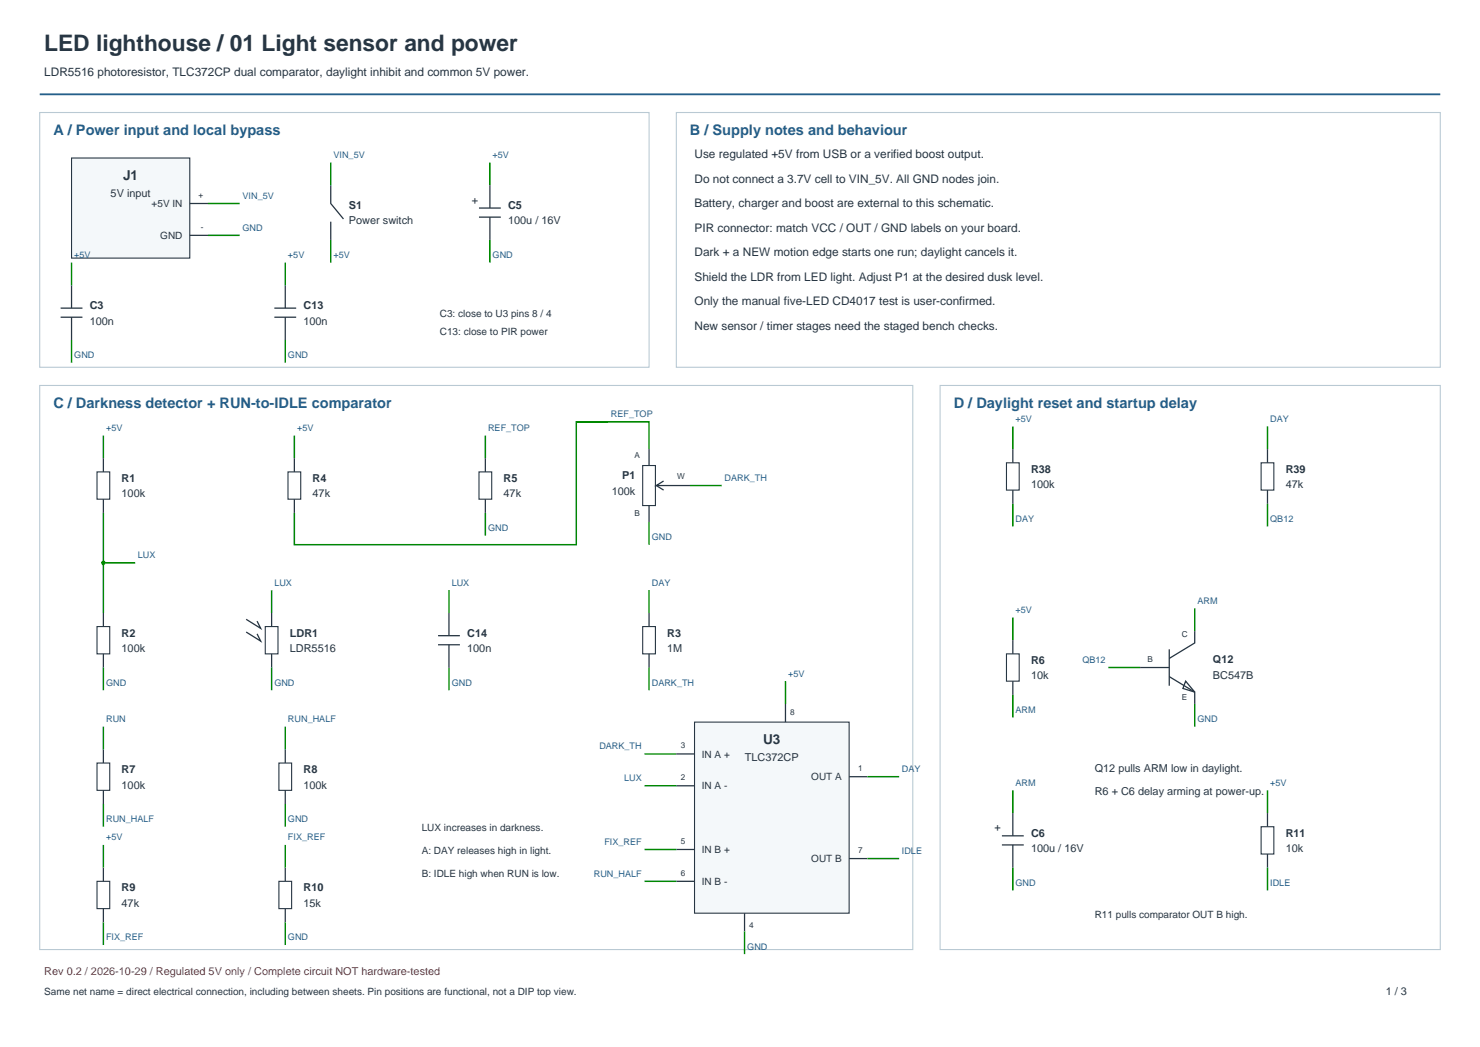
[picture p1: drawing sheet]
<svg xmlns="http://www.w3.org/2000/svg" width="420mm" height="297mm" viewBox="0 0 420 297" stroke-linecap="round" stroke-linejoin="round" font-family="sans-serif">
<defs><g id="words">
<text font-size="6.5" fill="#273643" x="12.6" y="14.4">LED lighthouse / 01 Light sensor and power</text>
<g font-size="4.1" fill="#245f8a">
<text x="15.1" y="38.4">A / Power input and local bypass</text>
<text x="195.8" y="38.4">B / Supply notes and behaviour</text>
<text x="15.1" y="115.8">C / Darkness detector + RUN-to-IDLE comparator</text>
<text x="270.7" y="115.8">D / Daylight reset and startup delay</text>
</g>
<g font-size="3.9" fill="#273643">
<text x="34.9" y="51">J1</text>
<text x="216.6" y="211">U3</text>
</g>
<g font-size="3.4" fill="#273643">
<text x="12.6" y="21.6">LDR5516 photoresistor, TLC372CP dual comparator, daylight inhibit and common 5V power.</text>
<text x="197.1" y="44.8">Use regulated +5V from USB or a verified boost output.</text>
<text x="197.1" y="51.8">Do not connect a 3.7V cell to VIN_5V. All GND nodes join.</text>
<text x="197.1" y="58.8">Battery, charger and boost are external to this schematic.</text>
<text x="197.1" y="65.7">PIR connector: match VCC / OUT / GND labels on your board.</text>
<text x="197.1" y="72.7">Dark + a NEW motion edge starts one run; daylight cancels it.</text>
<text x="197.1" y="79.7">Shield the LDR from LED light. Adjust P1 at the desired dusk level.</text>
<text x="197.1" y="86.6">Only the manual five-LED CD4017 test is user-confirmed.</text>
<text x="197.1" y="93.6">New sensor / timer stages need the staged bench checks.</text>
</g>
<g font-size="3.1" fill="#273643">
<text x="31.4" y="55.9">5V input</text>
<text x="99" y="59.3">S1</text>
<text x="133.9" y="57.7">+</text>
<text x="144.2" y="59.3">C5</text>
<text x="99" y="63.7">Power switch</text>
<text x="144.2" y="63.7">100u / 16V</text>
<text x="25.5" y="87.7">C3</text>
<text x="86.1" y="87.7">C13</text>
<text x="25.5" y="92.1">100n</text>
<text x="86.1" y="92.1">100n</text>
<text x="34.5" y="136.7">R1</text>
<text x="88.7" y="136.7">R4</text>
<text x="142.9" y="136.7">R5</text>
<text x="176.5" y="135.9">P1</text>
<text x="292.6" y="134.1">R38</text>
<text x="364.9" y="134.1">R39</text>
<text x="34.5" y="141.1">100k</text>
<text x="88.7" y="141.1">47k</text>
<text x="142.9" y="141.1">47k</text>
<text x="173.6" y="140.3">100k</text>
<text x="292.6" y="138.5">100k</text>
<text x="364.9" y="138.5">47k</text>
<text x="34.5" y="180.6">R2</text>
<text x="34.5" y="185">100k</text>
<text x="82.2" y="180.6">LDR1</text>
<text x="82.2" y="185">LDR5516</text>
<text x="132.6" y="180.6">C14</text>
<text x="132.6" y="185">100n</text>
<text x="189.4" y="180.6">R3</text>
<text x="189.4" y="185">1M</text>
<text x="292.6" y="188.3">R6</text>
<text x="344.2" y="188.1">Q12</text>
<text x="292.6" y="192.7">10k</text>
<text x="344.2" y="192.7">BC547B</text>
<text x="211.4" y="215.9">TLC372CP</text>
<text x="34.5" y="219.3">R7</text>
<text x="86.1" y="219.3">R8</text>
<text x="310.7" y="219">Q12 pulls ARM low in daylight.</text>
<text x="34.5" y="223.7">100k</text>
<text x="86.1" y="223.7">100k</text>
<text x="310.7" y="225.5">R6 + C6 delay arming at power-up.</text>
<text x="282.3" y="235.8">+</text>
<text x="292.6" y="237.4">C6</text>
<text x="364.9" y="237.4">R11</text>
<text x="292.6" y="241.7">100u / 16V</text>
<text x="364.9" y="241.7">10k</text>
<text x="34.5" y="252.8">R9</text>
<text x="34.5" y="257.2">47k</text>
<text x="86.1" y="252.8">R10</text>
<text x="86.1" y="257.2">15k</text>
<text x="393.2" y="282.3">1 / 3</text>
</g>
<text font-size="3.1" fill="#a23232" x="12.6" y="276.6">Rev 0.2 / 2026-10-29 / Regulated 5V only / Complete circuit NOT hardware-tested</text>
<g font-size="2.8" fill="#273643">
<text x="43" y="58.8">+5V IN</text>
<text x="45.5" y="67.8">GND</text>
<text x="124.8" y="90">C3: close to U3 pins 8 / 4</text>
<text x="124.8" y="95.1">C13: close to PIR power</text>
<text x="199.2" y="214.9">IN A +</text>
<text x="230.2" y="221.4">OUT A</text>
<text x="199.2" y="223.9">IN A -</text>
<text x="119.7" y="235.8">LUX increases in darkness.</text>
<text x="119.7" y="242.3">A: DAY releases high in light.</text>
<text x="199.2" y="242">IN B +</text>
<text x="230.2" y="244.6">OUT B</text>
<text x="119.7" y="248.7">B: IDLE high when RUN is low.</text>
<text x="199.2" y="251">IN B -</text>
<text x="310.7" y="260.3">R11 pulls comparator OUT B high.</text>
<text x="12.6" y="282.3">Same net name = direct electrical connection, including between sheets. Pin positions are functional, not a DIP top view.</text>
</g>
<g font-size="2.6" fill="#245f8a">
<text x="94.6" y="44.8">VIN_5V</text>
<text x="139.8" y="44.8">+5V</text>
<text x="68.8" y="56.4">VIN_5V</text>
<text x="68.8" y="65.5">GND</text>
<text x="21.1" y="73.2">+5V</text>
<text x="81.7" y="73.2">+5V</text>
<text x="94.6" y="73.2">+5V</text>
<text x="139.8" y="73.2">GND</text>
<text x="21.1" y="101.6">GND</text>
<text x="81.7" y="101.6">GND</text>
<text x="173.4" y="118.4">REF_TOP</text>
<text x="288.2" y="119.7">+5V</text>
<text x="360.5" y="119.7">DAY</text>
<text x="30.1" y="122.2">+5V</text>
<text x="84.3" y="122.2">+5V</text>
<text x="138.5" y="122.2">REF_TOP</text>
<text x="205.6" y="136.4">DARK_TH</text>
<text x="288.2" y="148.1">DAY</text>
<text x="360.5" y="148.1">QB12</text>
<text x="138.5" y="150.6">GND</text>
<text x="185" y="153.2">GND</text>
<text x="39.1" y="158.4">LUX</text>
<text x="77.9" y="166.1">LUX</text>
<text x="128.2" y="166.1">LUX</text>
<text x="185" y="166.1">DAY</text>
<text x="288.2" y="173.9">+5V</text>
<text x="339.8" y="171.3">ARM</text>
<text x="223.7" y="191.9">+5V</text>
<text x="307.2" y="188.1">QB12</text>
<text x="30.1" y="194.5">GND</text>
<text x="77.9" y="194.5">GND</text>
<text x="128.2" y="194.5">GND</text>
<text x="185" y="194.5">DARK_TH</text>
<text x="288.2" y="202.3">ARM</text>
<text x="30.1" y="204.8">RUN</text>
<text x="81.7" y="204.8">RUN_HALF</text>
<text x="339.8" y="204.8">GND</text>
<text x="170.1" y="212.6">DARK_TH</text>
<text x="177.1" y="221.6">LUX</text>
<text x="255.9" y="219">DAY</text>
<text x="288.2" y="222.9">ARM</text>
<text x="360.5" y="222.9">+5V</text>
<text x="30.1" y="233.2">RUN_HALF</text>
<text x="81.7" y="233.2">GND</text>
<text x="30.1" y="238.4">+5V</text>
<text x="81.7" y="238.4">FIX_REF</text>
<text x="171.5" y="239.7">FIX_REF</text>
<text x="255.9" y="242.3">IDLE</text>
<text x="168.5" y="248.7">RUN_HALF</text>
<text x="288.2" y="251.3">GND</text>
<text x="360.5" y="251.3">IDLE</text>
<text x="30.1" y="266.8">FIX_REF</text>
<text x="81.7" y="266.8">GND</text>
<text x="212.1" y="269.4">GND</text>
</g>
<g font-size="2.3" fill="#273643">
<text x="56.4" y="56.2">+</text>
<text x="57" y="65.2">-</text>
<text x="180.1" y="130">A</text>
<text x="192.2" y="135.9">W</text>
<text x="180.1" y="146.5">B</text>
<text x="335.4" y="180.6">C</text>
<text x="325.6" y="187.8">B</text>
<text x="224.2" y="202.8">8</text>
<text x="335.4" y="198.6">E</text>
<text x="193.2" y="212.3">3</text>
<text x="193.2" y="221.4">2</text>
<text x="243.6" y="218.8">1</text>
<text x="193.2" y="239.4">5</text>
<text x="243.6" y="242">7</text>
<text x="193.2" y="248.5">6</text>
<text x="212.6" y="263.2">4</text>
</g>
</g></defs>
<path d="M11.3 26.8h397.4" fill="none" stroke="#245f8a" stroke-width=".52"/>
<path d="M11.3 31.9h172.9v72.3h-172.9z" fill="none" stroke="#b9c9d3" stroke-width=".31"/>
<path d="M20.3 44.8h33.6v28.4h-33.6z" fill-rule="evenodd" fill="#f4f8fa" stroke="#273643" stroke-width=".31"/>
<g fill="none" stroke="#273643" stroke-width=".36">
<path d="M53.9 57.7h5.1M93.9 52.6v5.1l3.6 4.4M135.9 59h6.2M139 52.6v6.4M53.9 66.8h5.1M93.9 62.9v5.2M135.9 61.6h6.2M139 61.6v6.5M17.2 87.4h6.2M17.2 90h6.2M20.3 81v6.4M20.3 90v6.4"/>
<path d="M77.9 87.4h6.2M77.9 90h6.2M81 81v6.4M81 90v6.4M29.3 130v3.9M29.3 141.6v3.9M29.3 173.9v3.8M29.3 185.5v3.9"/>
</g>
<g fill="none" stroke="#080" stroke-width=".41">
<path d="M59 57.7h9.1M93.9 46.1v6.5M139 46.1v6.5M20.3 74.5v6.5M59 66.8h9.1M81 74.5v6.5M93.9 68.1v6.4M139 68.1v6.4M20.3 96.4v6.5M81 96.4v6.5M29.3 123.5v6.5M29.3 145.5v28.4"/>
<path d="M29.3 189.4v6.4"/>
</g>
<path d="M191.9 31.9h216.8v72.3h-216.8zM11.3 109.3h247.7v160.1h-247.7z" fill="none" stroke="#b9c9d3" stroke-width=".31"/>
<path d="M27.5 133.9h3.6v7.7h-3.6zM27.5 177.7h3.6v7.8h-3.6z" fill="none" stroke="#273643" stroke-width=".31"/>
<circle cx="29.3" cy="159.7" r=".65" fill="#080"/>
<g fill="none" stroke="#080" stroke-width=".41">
<path d="M163.5 119.7h9.1M83.5 123.5v6.5M137.7 123.5v6.5M184.2 127.4v-7.7h-20.7v34.8h-80v-9M195.8 137.7h9M29.3 159.7h9.1M137.7 145.5v6.4M184.2 148.1v6.4M77.1 167.4v6.5M127.4 167.4v6.5M184.2 167.4v6.5M77.1 189.4v6.4"/>
<path d="M127.4 189.4v6.4M184.2 189.4v6.4"/>
</g>
<path d="M81.7 133.9h3.6v7.7h-3.6zM135.9 133.9h3.6v7.7h-3.6zM182.4 132.1h3.6v11.3h-3.6zM75.3 177.7h3.6v7.8h-3.6zM182.4 177.7h3.6v7.8h-3.6z" fill="none" stroke="#273643" stroke-width=".31"/>
<g fill="none" stroke="#273643" stroke-width=".36">
<path d="M83.5 130v3.9M137.7 130v3.9M184.2 127.4v4.7M186.3 137.7l2 1.3M188.3 136.4l-2 1.3h9.5M83.5 141.6v3.9M137.7 141.6v3.9M184.2 143.4v4.7M69.9 175.7l4.1 2.6-1-2.1M69.9 179.3l4.1 2.6-1-2.1M77.1 173.9v3.8M127.4 173.9v6.4"/>
<path d="M184.2 173.9v3.8M77.1 185.5v3.9M124.3 180.3h6.2M124.3 182.9h6.2M127.4 182.9v6.5M184.2 185.5v3.9"/>
</g>
<path d="M197.1 204.8h43.9v54.2h-43.9z" fill-rule="evenodd" fill="#f4f8fa" stroke="#273643" stroke-width=".31"/>
<g fill="none" stroke="#273643" stroke-width=".36">
<path d="M287.4 127.4v3.9M287.4 139v3.9M359.7 127.4v3.9M359.7 139v3.9M339 179v3.4l-7.2 4.4M222.9 199.7v5.1M287.4 181.6v3.9M287.4 193.2v3.9M323.6 189.4h8.2M331.8 191.9l7.2 4.4v3.4M331.8 184.2v10.3M336.5 193.2l2.5 3.1-3.3-1z"/>
<path d="M29.3 212.6v3.9M81 212.6v3.9M191.9 213.9h5.2M29.3 224.2v3.9M81 224.2v3.9M191.9 222.9h5.2M241 220.3h5.1M284.3 237.1h6.2M284.3 239.7h6.2M287.4 230.6v6.5M287.4 239.7v6.4M359.7 230.6v3.9"/>
<path d="M29.3 246.1v3.9M29.3 257.7v3.9M81 246.1v3.9M81 257.7v3.9M191.9 241h5.2M191.9 250h5.2M211.3 259v5.2M241 243.6h5.1M359.7 242.3v3.8"/>
</g>
<g fill="none" stroke="#080" stroke-width=".41">
<path d="M287.4 121v6.4M359.7 121v6.4M287.4 142.9v6.4M359.7 142.9v6.4M287.4 175.2v6.4M339 172.6v6.4M222.9 193.2v6.5M287.4 197.1v6.4M314.5 189.4h9.1M339 199.7v6.4M29.3 206.1v6.5M81 206.1v6.5"/>
<path d="M182.9 213.9h9M29.3 228.1v6.4M29.3 239.7v6.4M81 228.1v6.4M81 239.7v6.4M182.9 222.9h9M246.1 220.3h9.1M287.4 224.2v6.4M359.7 224.2v6.4M182.9 241h9M182.9 250h9M246.1 243.6h9.1"/>
<path d="M287.4 246.1v6.5M359.7 246.1v6.5M29.3 261.6v6.5M81 261.6v6.5M211.3 264.2v6.5"/>
</g>
<path d="M285.6 131.3h3.6v7.7h-3.6zM357.9 131.3h3.6v7.7h-3.6zM285.6 185.5h3.6v7.7h-3.6zM27.5 216.5h3.6v7.7h-3.6zM79.1 216.5h3.7v7.7h-3.7zM357.9 234.5h3.6v7.8h-3.6zM27.5 250h3.6v7.7h-3.6zM79.1 250h3.7v7.7h-3.7z" fill="none" stroke="#273643" stroke-width=".31"/>
<path d="M266.8 109.3h141.9v160.1h-141.9z" fill="none" stroke="#b9c9d3" stroke-width=".31"/>
<use href="#words"/>
</svg>
